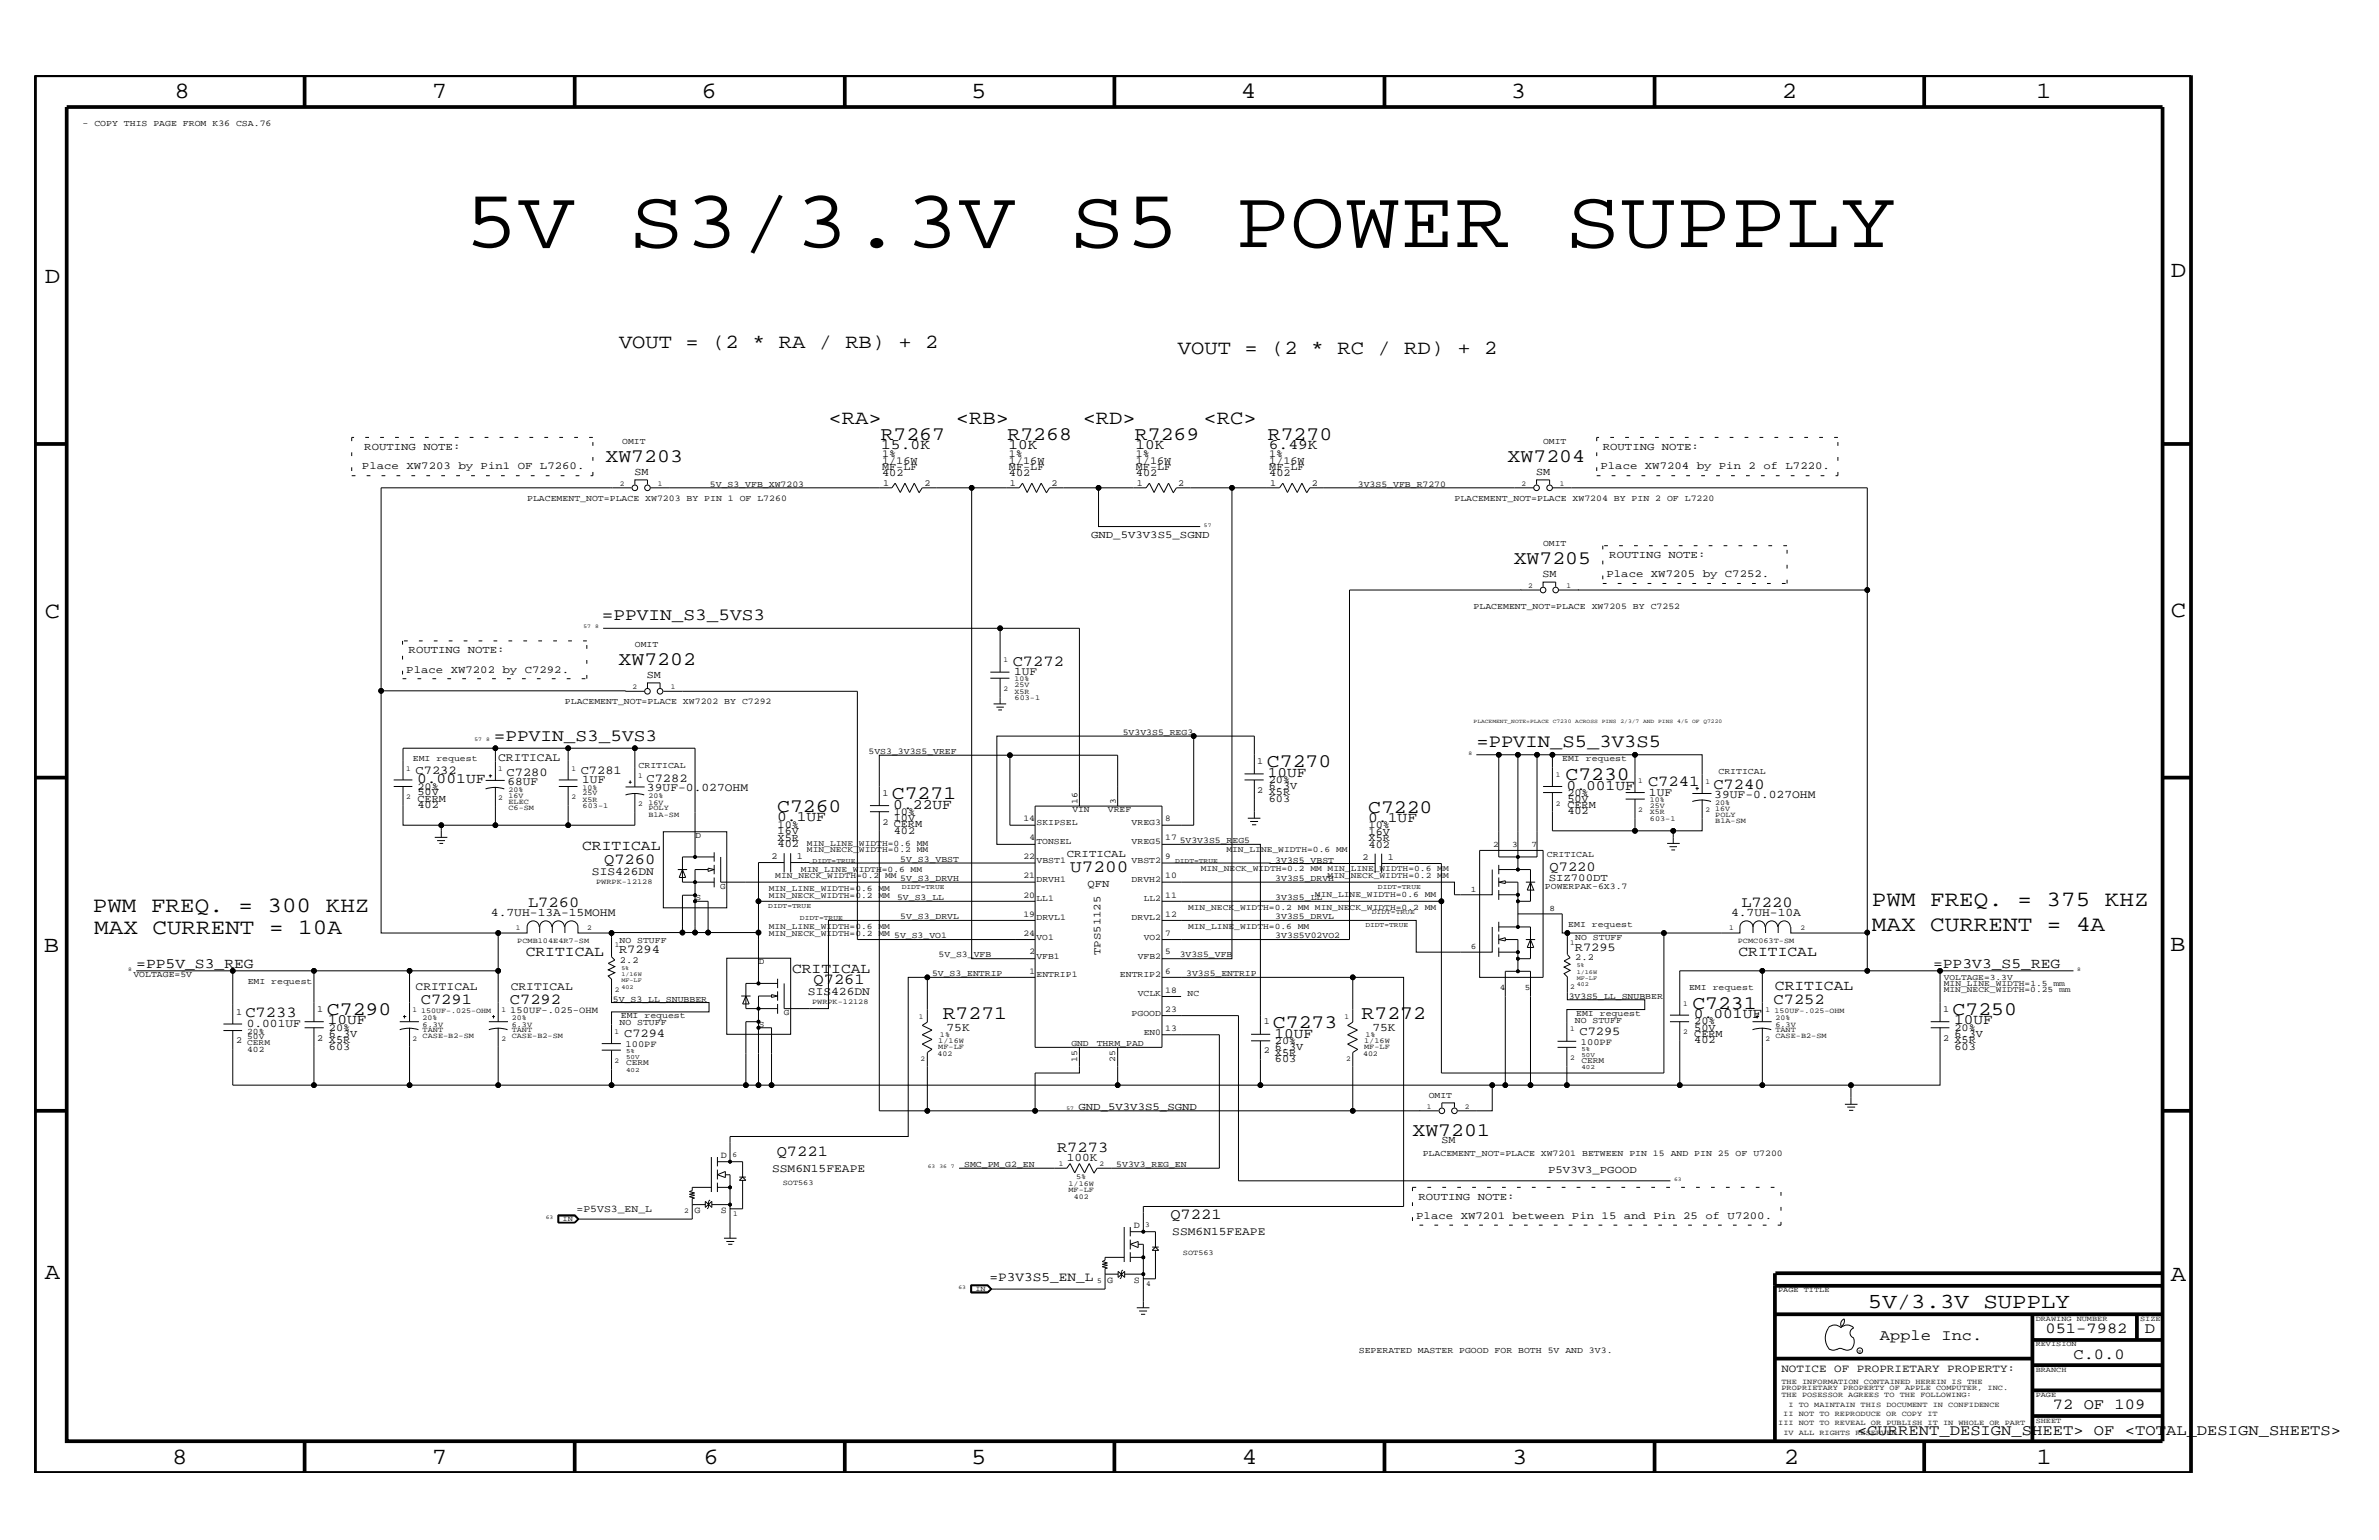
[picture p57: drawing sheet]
<svg xmlns="http://www.w3.org/2000/svg" width="432mm" height="279mm" viewBox="0 0 432 279" stroke-linecap="round" stroke-linejoin="round" font-family="sans-serif">
<defs><g id="words">
<text font-size="15.1" x="84.2" y="44.8">5V S3/3.3V S5 POWER SUPPLY</text>
<g font-size="4.2">
<text x="31.7" y="17.8">8</text>
<text x="78.4" y="17.8">7</text>
<text x="127.3" y="17.8">6</text>
<text x="176.3" y="17.8">5</text>
<text x="225.2" y="17.8">4</text>
<text x="274.2" y="17.8">3</text>
<text x="323.4" y="17.8">2</text>
<text x="369.6" y="17.8">1</text>
<text x="8.1" y="51.3">D</text>
<text x="394" y="50.3">D</text>
<text x="8.1" y="112.1">C</text>
<text x="394" y="111.9">C</text>
<text x="8" y="172.7">B</text>
<text x="393.9" y="172.5">B</text>
<text x="8.1" y="232">A</text>
<text x="394" y="232.4">A</text>
<text x="31.2" y="265.6">8</text>
<text x="78.4" y="265.6">7</text>
<text x="127.7" y="265.6">6</text>
<text x="176.3" y="265.6">5</text>
<text x="225.4" y="265.6">4</text>
<text x="274.5" y="265.6">3</text>
<text x="323.8" y="265.6">2</text>
<text x="369.7" y="265.6">1</text>
</g>
<g font-size="4">
<text x="16.8" y="165.4">PWM FREQ. = 300 KHZ</text>
<text x="339.8" y="164.4">PWM FREQ. = 375 KHZ</text>
<text x="17.1" y="169.4">MAX CURRENT = 10A</text>
<text x="339.8" y="168.9">MAX CURRENT = 4A</text>
</g>
<text font-size="3.9" x="339" y="237.3">5V/3.3V SUPPLY</text>
<g font-size="3.6">
<text x="112.4" y="63.1">VOUT = (2 * RA / RB) + 2</text>
<text x="213.8" y="64.3">VOUT = (2 * RC / RD) + 2</text>
<text x="150.4" y="77">&lt;RA&gt;</text>
<text x="173.5" y="77">&lt;RB&gt;</text>
<text x="196.5" y="77">&lt;RD&gt;</text>
<text x="218.4" y="77">&lt;RC&gt;</text>
</g>
<g font-size="3.5">
<text x="109.9" y="83.8">XW7203</text>
<text x="159.9" y="79.9">R7267</text>
<text x="182.9" y="79.9">R7268</text>
<text x="206" y="79.9">R7269</text>
<text x="230.1" y="79.9">R7270</text>
<text x="273.6" y="83.8">XW7204</text>
<text x="274.7" y="102.3">XW7205</text>
<text x="112.3" y="120.7">XW7202</text>
<text x="230" y="139.2">C7270</text>
<text x="284.1" y="141.5">C7230</text>
<text x="141.1" y="147.3">C7260</text>
<text x="161.9" y="145">C7271</text>
<text x="248.3" y="147.4">C7220</text>
<text x="59.4" y="184.2">C7290</text>
<text x="171.1" y="184.9">R7271</text>
<text x="247.1" y="184.9">R7272</text>
<text x="307.2" y="183">C7231</text>
<text x="354.4" y="184.2">C7250</text>
<text x="231.1" y="186.5">C7273</text>
<text x="256.4" y="206">XW7201</text>
</g>
<text font-size="3.4" x="268" y="135.5">=PPVIN_S5_3V3S5</text>
<g font-size="3.1">
<text x="109.2" y="112.6">=PPVIN_S3_5VS3</text>
<text x="89.7" y="134.5">=PPVIN_S3_5VS3</text>
<text x="194.3" y="158.2">U7200</text>
</g>
<g font-size="2.8">
<text x="183.8" y="120.8">C7272</text>
<text x="299.1" y="142.7">C7241</text>
<text x="311" y="143.1">C7240</text>
<text x="109.6" y="156.7">Q7260</text>
<text x="95.8" y="164.5">L7260</text>
<text x="316.1" y="164.5">L7220</text>
<text x="147.7" y="178.5">Q7261</text>
<text x="44.5" y="184.6">C7233</text>
<text x="76.4" y="182.2">C7291</text>
<text x="92.5" y="182.2">C7292</text>
<text x="321.9" y="182.2">C7252</text>
<text x="141" y="209.7">Q7221</text>
<text x="191.9" y="209.1">R7273</text>
<text x="212.4" y="221.2">Q7221</text>
<text x="341.2" y="243.1">Apple Inc.</text>
<text x="371.3" y="241.9">051-7982</text>
<text x="389.3" y="241.9">D</text>
<text x="376.3" y="246.5">C.0.0</text>
<text x="372.6" y="255.7">72 OF 109</text>
<text x="337.1" y="260.4">&lt;CURRENT_DESIGN_SHEET&gt; OF &lt;TOTAL_DESIGN_SHEETS&gt;</text>
</g>
<g font-size="2.6">
<text x="159.9" y="81.5">15.0K</text>
<text x="183" y="81.5">10K</text>
<text x="206.1" y="81.5">10K</text>
<text x="230.3" y="81.5">6.49K</text>
<text x="75.7" y="142.1">0.001UF</text>
<text x="230.1" y="140.9">10UF</text>
<text x="284.3" y="143.3">0.001UF</text>
<text x="141.1" y="149">0.1UF</text>
<text x="162.1" y="146.8">0.22UF</text>
<text x="248.3" y="149.1">0.1UF</text>
<text x="105.7" y="154.3">CRITICAL</text>
<text x="95.4" y="173.4">CRITICAL</text>
<text x="315.6" y="173.4">CRITICAL</text>
<text x="24.7" y="175.6">=PP5V_S3_REG</text>
<text x="143.8" y="176.6">CRITICAL</text>
<text x="322.2" y="179.6">CRITICAL</text>
<text x="350.9" y="175.5">=PP3V3_S5_REG</text>
<text x="59.5" y="185.9">10UF</text>
<text x="307.4" y="184.8">0.001UF</text>
<text x="354.7" y="185.9">10UF</text>
<text x="231.3" y="188.2">10UF</text>
</g>
<text font-size="2.5" x="281.3" y="158">Q7220</text>
<text font-size="2.4" x="179.6" y="232.4">=P3V3S5_EN_L</text>
<g font-size="2.2">
<text x="75.4" y="140.4">C7232</text>
<text x="91.9" y="140.8">C7280</text>
<text x="105.4" y="140.4">C7281</text>
<text x="117.3" y="141.9">C7282</text>
<text x="112.4" y="172.9">R7294</text>
<text x="285.8" y="172.5">R7295</text>
<text x="113.3" y="188.2">C7294</text>
<text x="286.7" y="187.7">C7295</text>
</g>
<g font-size="2.1">
<text x="184.1" y="122.5">1UF</text>
<text x="90.4" y="138">CRITICAL</text>
<text x="92.1" y="142.4">68UF</text>
<text x="105.7" y="142.1">1UF</text>
<text x="117.4" y="143.5">39UF-0.027OHM</text>
<text x="299.3" y="144.4">1UF</text>
<text x="311.1" y="144.7">39UF-0.027OHM</text>
<text x="107.4" y="158.8">SIS426DN</text>
<text x="89.1" y="166.1">4.7UH-13A-15MOHM</text>
<text x="314.2" y="166.1">4.7UH-10A</text>
<text x="75.4" y="179.6">CRITICAL</text>
<text x="92.7" y="179.6">CRITICAL</text>
<text x="146.6" y="180.5">SIS426DN</text>
<text x="44.8" y="186.4">0.001UF</text>
<text x="171.8" y="187.1">75K</text>
<text x="249.1" y="187.1">75K</text>
<text x="140.1" y="212.6">SSM6N15FEAPE</text>
<text x="193.6" y="210.7">100K</text>
<text x="212.8" y="224.1">SSM6N15FEAPE</text>
</g>
<text font-size="2" x="323.3" y="248.9">NOTICE OF PROPRIETARY PROPERTY:</text>
<g font-size="1.9">
<text x="66.1" y="81.6">ROUTING NOTE:</text>
<text x="160.1" y="83">1%</text>
<text x="183.1" y="83">1%</text>
<text x="206.2" y="83">1%</text>
<text x="230.4" y="83">1%</text>
<text x="290.9" y="81.6">ROUTING NOTE:</text>
<text x="65.7" y="85.1">Place XW7203 by Pin1 OF L7260.</text>
<text x="115.1" y="86.2">SM</text>
<text x="160.1" y="85.3">MF-LF</text>
<text x="160.1" y="86.4">402</text>
<text x="160.1" y="84.1">1/16W</text>
<text x="183.1" y="84.1">1/16W</text>
<text x="183.1" y="86.4">402</text>
<text x="183.1" y="85.3">MF-LF</text>
<text x="206.2" y="86.4">402</text>
<text x="206.2" y="85.3">MF-LF</text>
<text x="206.2" y="84.1">1/16W</text>
<text x="230.4" y="86.4">402</text>
<text x="230.4" y="85.3">MF-LF</text>
<text x="230.4" y="84.1">1/16W</text>
<text x="278.8" y="86.2">SM</text>
<text x="290.5" y="85.1">Place XW7204 by Pin 2 of L7220.</text>
<text x="198" y="97.6">GND_5V3V3S5_SGND</text>
<text x="292.1" y="101.3">ROUTING NOTE:</text>
<text x="280" y="104.8">SM</text>
<text x="291.6" y="104.8">Place XW7205 by C7252.</text>
<text x="74.2" y="118.6">ROUTING NOTE:</text>
<text x="73.7" y="122">Place XW7202 by C7292.</text>
<text x="117.4" y="123">SM</text>
<text x="75.8" y="143.3">20%</text>
<text x="230.3" y="143.1">6.3V</text>
<text x="230.3" y="142.1">20%</text>
<text x="75.8" y="146.6">402</text>
<text x="75.8" y="144.3">50V</text>
<text x="75.8" y="145.5">CERM</text>
<text x="162.2" y="147.9">10%</text>
<text x="162.2" y="148.9">10V</text>
<text x="230.3" y="145.5">603</text>
<text x="230.3" y="144.3">X5R</text>
<text x="284.5" y="147.8">402</text>
<text x="284.5" y="145.5">50V</text>
<text x="284.5" y="146.6">CERM</text>
<text x="284.5" y="144.4">20%</text>
<text x="141.1" y="150.1">10%</text>
<text x="141.1" y="153.6">402</text>
<text x="141.1" y="151.3">16V</text>
<text x="141.1" y="152.5">X5R</text>
<text x="162.2" y="151.2">402</text>
<text x="162.2" y="150.1">CERM</text>
<text x="193.6" y="155.5">CRITICAL</text>
<text x="248.4" y="150.3">10%</text>
<text x="248.4" y="152.6">X5R</text>
<text x="248.4" y="153.8">402</text>
<text x="248.4" y="151.5">16V</text>
<text x="197.4" y="161">QFN</text>
<text x="281.1" y="159.8">SIZ700DT</text>
<text x="199.7" y="173.3" transform="rotate(-90 199.7 173.3)">TPS51125</text>
<text x="307.5" y="185.9">20%</text>
<text x="59.7" y="188.1">6.3V</text>
<text x="59.7" y="187.1">20%</text>
<text x="59.7" y="190.4">603</text>
<text x="59.7" y="189.3">X5R</text>
<text x="231.4" y="191.5">X5R</text>
<text x="231.4" y="189.3">20%</text>
<text x="231.4" y="190.4">6.3V</text>
<text x="307.5" y="187">50V</text>
<text x="307.5" y="189.3">402</text>
<text x="307.5" y="188.1">CERM</text>
<text x="354.8" y="188.1">6.3V</text>
<text x="354.8" y="187.1">20%</text>
<text x="354.8" y="190.4">603</text>
<text x="354.8" y="189.3">X5R</text>
<text x="231.4" y="192.7">603</text>
<text x="195.7" y="201.4">GND_5V3V3S5_SGND</text>
<text x="261.6" y="207.3">SM</text>
<text x="281" y="212.9">P5V3V3_PGOOD</text>
<text x="104.6" y="219.8">=P5VS3_EN_L</text>
<text x="257" y="221.2">Place XW7201 between Pin 15 and Pin 25 of U7200.</text>
<text x="257.5" y="217.7">ROUTING NOTE:</text>
</g>
<g font-size="1.7">
<text x="160.3" y="88.2">1</text>
<text x="167.8" y="88.2">2</text>
<text x="183.3" y="88.2">1</text>
<text x="190.8" y="88.2">2</text>
<text x="206.3" y="88.2">1</text>
<text x="213.9" y="88.2">2</text>
<text x="230.5" y="88.2">1</text>
<text x="238.1" y="88.2">2</text>
<text x="228.2" y="138.6">1</text>
<text x="228.2" y="143.8">2</text>
<text x="160.2" y="144.4">1</text>
<text x="160.2" y="149.6">2</text>
<text x="140" y="155.9">2</text>
<text x="144.6" y="155.9">1</text>
<text x="247.3" y="156.1">2</text>
<text x="251.9" y="156.1">1</text>
<text x="112.5" y="174.7">2.2</text>
<text x="285.9" y="174.2">2.2</text>
<text x="42.8" y="184.1">1</text>
<text x="57.6" y="183.6">1</text>
<text x="92.6" y="183.8">150UF-.025-OHM</text>
<text x="229.4" y="185.9">1</text>
<text x="352.7" y="183.6">1</text>
<text x="42.8" y="189.3">2</text>
<text x="57.6" y="188.8">2</text>
<text x="113.5" y="189.9">100PF</text>
<text x="229.4" y="191.1">2</text>
<text x="286.9" y="189.5">100PF</text>
<text x="352.7" y="188.8">2</text>
<text x="130.9" y="210.1">D</text>
<text x="126" y="220.2">G</text>
<text x="130.9" y="220.2">S</text>
<text x="205.8" y="222.8">D</text>
<text x="201" y="232.8">G</text>
<text x="205.8" y="232.8">S</text>
</g>
<g font-size="1.6">
<text x="15" y="22.9">- COPY THIS PAGE FROM K36 CSA.76</text>
<text x="112.9" y="80.5">OMIT</text>
<text x="280.1" y="80.5">OMIT</text>
<text x="128.9" y="88.3">5V_S3_VFB_XW7203</text>
<text x="246.5" y="88.3">3V3S5_VFB_R7270</text>
<text x="95.7" y="90.9">PLACEMENT_NOT=PLACE XW7203 BY PIN 1 OF L7260</text>
<text x="264" y="90.9">PLACEMENT_NOT=PLACE XW7204 BY PIN 2 OF L7220</text>
<text x="280.1" y="99">OMIT</text>
<text x="267.5" y="110.5">PLACEMENT_NOT=PLACE XW7205 BY C7252</text>
<text x="115.2" y="117.4">OMIT</text>
<text x="102.5" y="127.8">PLACEMENT_NOT=PLACE XW7202 BY C7292</text>
<text x="157.6" y="136.8">5VS3_3V3S5_VREF</text>
<text x="203.8" y="133.3">5V3V3S5_REG3</text>
<text x="74.9" y="138.1">EMI request</text>
<text x="115.9" y="139.3">CRITICAL</text>
<text x="283.5" y="138.1">EMI request</text>
<text x="311.9" y="140.5">CRITICAL</text>
<text x="185.8" y="149">14</text>
<text x="188.1" y="149.7">SKIPSEL</text>
<text x="194.6" y="147.3">VIN</text>
<text x="195.6" y="145.9" transform="rotate(-90 195.6 145.9)">16</text>
<text x="201.1" y="147.3">VREF</text>
<text x="202.5" y="145.9" transform="rotate(-90 202.5 145.9)">3</text>
<text x="205.4" y="149.7">VREG3</text>
<text x="211.5" y="149">8</text>
<text x="126.2" y="152">D</text>
<text x="185.8" y="155.9">22</text>
<text x="186.9" y="152.4">4</text>
<text x="188.1" y="153.2">TONSEL</text>
<text x="205.4" y="153.2">VREG5</text>
<text x="211.5" y="155.9">9</text>
<text x="211.5" y="152.4">17</text>
<text x="214.1" y="152.9">5V3V3S5_REG5</text>
<text x="280.8" y="155.5">CRITICAL</text>
<text x="130.7" y="161.2">G</text>
<text x="163.4" y="156.4">5V_S3_VBST</text>
<text x="163.4" y="159.9">5V_S3_DRVH</text>
<text x="185.8" y="159.4">21</text>
<text x="188.1" y="160">DRVH1</text>
<text x="188.1" y="156.6">VBST1</text>
<text x="205.4" y="160">DRVH2</text>
<text x="205.4" y="156.6">VBST2</text>
<text x="211.5" y="159.4">10</text>
<text x="231.5" y="159.8">3V3S5_DRVH</text>
<text x="231.5" y="156.5">3V3S5_VBST</text>
<text x="280.4" y="161.3">POWERPAK-6X3.7</text>
<text x="126.2" y="163.4">S</text>
<text x="162.8" y="163.4">5V_S3_LL</text>
<text x="163.4" y="166.8">5V_S3_DRVL</text>
<text x="185.8" y="166.3">19</text>
<text x="185.8" y="162.8">20</text>
<text x="188.1" y="167">DRVL1</text>
<text x="188.1" y="163.5">LL1</text>
<text x="205.4" y="167">DRVL2</text>
<text x="207.6" y="163.5">LL2</text>
<text x="211.5" y="166.3">12</text>
<text x="211.5" y="162.8">11</text>
<text x="231.5" y="166.7">3V3S5_DRVL</text>
<text x="231.5" y="163.3">3V3S5_LL</text>
<text x="112.4" y="171.1">NO STUFF</text>
<text x="162.3" y="170.2">5V_S3_VO1</text>
<text x="170.3" y="173.7">5V_S3_VFB</text>
<text x="185.8" y="169.8">24</text>
<text x="186.9" y="173.2">2</text>
<text x="188.1" y="173.9">VFB1</text>
<text x="188.1" y="170.5">VO1</text>
<text x="206.5" y="173.9">VFB2</text>
<text x="207.6" y="170.5">VO2</text>
<text x="211.5" y="173.2">5</text>
<text x="211.5" y="169.8">7</text>
<text x="214.1" y="173.7">3V3S5_VFB</text>
<text x="231.5" y="170.2">3V3S5V02VO2</text>
<text x="284.6" y="168.2">EMI request</text>
<text x="285.9" y="170.6">NO STUFF</text>
<text x="24.2" y="177.3">VOLTAGE=5V</text>
<text x="45" y="178.5">EMI request</text>
<text x="137.8" y="174.9">D</text>
<text x="169.2" y="177.2">5V_S3_ENTRIP</text>
<text x="186.9" y="176.6">1</text>
<text x="188.1" y="177.3">ENTRIP1</text>
<text x="203.3" y="177.3">ENTRIP2</text>
<text x="211.5" y="176.6">6</text>
<text x="215.3" y="177.2">3V3S5_ENTRIP</text>
<text x="306.6" y="179.7">EMI request</text>
<text x="111.3" y="181.7">5V_S3_LL_SNUBBER</text>
<text x="112.7" y="184.8">EMI request</text>
<text x="142.2" y="184.2">G</text>
<text x="205.4" y="184.3">PGOOD</text>
<text x="206.5" y="180.8">VCLK</text>
<text x="211.5" y="180.1">18</text>
<text x="211.5" y="183.6">23</text>
<text x="215.6" y="180.8">NC</text>
<text x="284.7" y="181.2">3V3S5_LL_SNUBBER</text>
<text x="285.8" y="185.6">NO STUFF</text>
<text x="286.1" y="184.3">EMI request</text>
<text x="112.4" y="186">NO STUFF</text>
<text x="137.8" y="186.3">S</text>
<text x="194.5" y="189.8">GND</text>
<text x="199.1" y="189.8">THRM_PAD</text>
<text x="207.6" y="187.7">EN0</text>
<text x="211.5" y="187.1">13</text>
<text x="195.5" y="192.6" transform="rotate(-90 195.5 192.6)">15</text>
<text x="202.4" y="192.6" transform="rotate(-90 202.4 192.6)">25</text>
<text x="259.3" y="199.2">OMIT</text>
<text x="258.2" y="209.7">PLACEMENT_NOT=PLACE XW7201 BETWEEN PIN 15 AND PIN 25 OF U7200</text>
<text x="175" y="211.7">SMC_PM_G2_EN</text>
<text x="202.6" y="211.7">5V3V3_REG_EN</text>
<text x="246.6" y="245.4">SEPERATED MASTER PGOOD FOR BOTH 5V AND 3V3.</text>
</g>
<g font-size="1.5">
<text x="146.5" y="154.6">MIN_NECK_WIDTH=0.2 MM</text>
<text x="146.5" y="153.5">MIN_LINE_WIDTH=0.6 MM</text>
<text x="222.6" y="154.6">MIN_LINE_WIDTH=0.6 MM</text>
<text x="271" y="153.7">2</text>
<text x="274.5" y="153.7">3</text>
<text x="278" y="153.7">7</text>
<text x="139.5" y="161.7">MIN_LINE_WIDTH=0.6 MM</text>
<text x="140.7" y="159.3">MIN_NECK_WIDTH=0.2 MM</text>
<text x="145.4" y="158.2">MIN_LINE_WIDTH=0.6 MM</text>
<text x="217.9" y="158.1">MIN_NECK_WIDTH=0.2 MM MIN_LINE_WIDTH=0.6 MM</text>
<text x="241" y="159.3">MIN_NECK_WIDTH=0.2 MM</text>
<text x="267" y="161.8">1</text>
<text x="139.5" y="162.8">MIN_NECK_WIDTH=0.2 MM</text>
<text x="215.6" y="165">MIN_NECK_WIDTH=0.2 MM MIN_NECK_WIDTH=0.2 MM</text>
<text x="238.7" y="162.8">MIN_LINE_WIDTH=0.6 MM</text>
<text x="281.3" y="165.2">8</text>
<text x="139.5" y="168.6">MIN_LINE_WIDTH=0.6 MM</text>
<text x="139.5" y="169.8">MIN_NECK_WIDTH=0.2 MM</text>
<text x="215.6" y="168.5">MIN_LINE_WIDTH=0.6 MM</text>
<text x="267" y="172.2">6</text>
<text x="272.2" y="179.7">4</text>
<text x="276.8" y="179.7">5</text>
<text x="352.8" y="177.7">VOLTAGE=3.3V</text>
<text x="352.8" y="178.8">MIN_LINE_WIDTH=1.5 mm</text>
<text x="352.8" y="180">MIN_NECK_WIDTH=0.25 mm</text>
<text x="44.9" y="190.9">402</text>
<text x="44.9" y="188.6">50V</text>
<text x="44.9" y="189.7">CERM</text>
<text x="44.9" y="187.6">20%</text>
<text x="113.6" y="193.2">CERM</text>
<text x="287" y="192.8">CERM</text>
</g>
<g font-size="1.4">
<text x="112.5" y="88.2">2</text>
<text x="119.4" y="88.2">1</text>
<text x="276.2" y="88.2">2</text>
<text x="283.1" y="88.2">1</text>
<text x="277.4" y="106.7">2</text>
<text x="284.3" y="106.7">1</text>
<text x="114.8" y="125.1">2</text>
<text x="121.8" y="125.1">1</text>
<text x="182.1" y="120.2">1</text>
<text x="182.1" y="125.4">2</text>
<text x="184.1" y="123.6">10%</text>
<text x="184.1" y="125.8">X5R</text>
<text x="184.1" y="124.7">25V</text>
<text x="184.1" y="127">603-1</text>
<text x="73.7" y="139.8">1</text>
<text x="90.4" y="139.9">1</text>
<text x="92.3" y="143.7">20%</text>
<text x="103.7" y="139.8">1</text>
<text x="105.7" y="143.3">10%</text>
<text x="115.8" y="141.1">1</text>
<text x="282.4" y="140.9">1</text>
<text x="297.3" y="142.1">1</text>
<text x="309.5" y="142.2">1</text>
<text x="73.7" y="145">2</text>
<text x="90.4" y="145.1">2</text>
<text x="92.3" y="145.9">ELEC</text>
<text x="92.3" y="147">C6-SM</text>
<text x="92.3" y="144.8">16V</text>
<text x="103.7" y="145">2</text>
<text x="105.7" y="145.5">X5R</text>
<text x="105.7" y="144.3">25V</text>
<text x="105.7" y="146.6">603-1</text>
<text x="115.8" y="146.2">2</text>
<text x="117.7" y="147">POLY</text>
<text x="117.7" y="144.8">20%</text>
<text x="117.7" y="146">16V</text>
<text x="117.7" y="148.2">B1A-SM</text>
<text x="282.4" y="146.2">2</text>
<text x="297.3" y="147.3">2</text>
<text x="299.5" y="147.8">X5R</text>
<text x="299.5" y="145.6">10%</text>
<text x="299.5" y="146.6">25V</text>
<text x="299.5" y="148.9">603-1</text>
<text x="309.5" y="147.3">2</text>
<text x="311.3" y="148.2">POLY</text>
<text x="311.3" y="147.2">16V</text>
<text x="311.3" y="146">20%</text>
<text x="311.3" y="149.4">B1A-SM</text>
<text x="108.2" y="160.5">PWRPK-12128</text>
<text x="93.6" y="168.7">1</text>
<text x="93.9" y="171.1">PCMB104E4R7-SM</text>
<text x="106.6" y="168.7">2</text>
<text x="111.6" y="171.9">1</text>
<text x="285" y="171.5">1</text>
<text x="313.9" y="168.7">1</text>
<text x="315.4" y="171.1">PCMC063T-SM</text>
<text x="326.8" y="168.7">2</text>
<text x="111.6" y="179.9">2</text>
<text x="285" y="179.5">2</text>
<text x="74.8" y="183.6">1</text>
<text x="76.5" y="183.8">150UF-.025-OHM</text>
<text x="76.7" y="185.1">20%</text>
<text x="91" y="183.6">1</text>
<text x="92.9" y="185.1">20%</text>
<text x="147.4" y="182.2">PWRPK-12128</text>
<text x="166.8" y="184.9">1</text>
<text x="244" y="184.9">1</text>
<text x="305.5" y="182.5">1</text>
<text x="320.5" y="183.6">1</text>
<text x="322.1" y="183.8">150UF-.025-OHM</text>
<text x="322.2" y="185.1">20%</text>
<text x="74.8" y="188.8">2</text>
<text x="76.7" y="188.4">CASE-B2-SM</text>
<text x="76.7" y="187.3">TANT</text>
<text x="76.7" y="186.3">6.3V</text>
<text x="91" y="188.8">2</text>
<text x="92.9" y="188.4">CASE-B2-SM</text>
<text x="92.9" y="187.3">TANT</text>
<text x="92.9" y="186.3">6.3V</text>
<text x="111.5" y="187.6">1</text>
<text x="170.2" y="191.5">402</text>
<text x="170.3" y="190.4">MF-LF</text>
<text x="170.3" y="189.3">1/16W</text>
<text x="170.6" y="188.1">1%</text>
<text x="247.4" y="191.5">402</text>
<text x="247.6" y="190.4">MF-LF</text>
<text x="247.6" y="189.3">1/16W</text>
<text x="247.8" y="188.1">1%</text>
<text x="285" y="187.1">1</text>
<text x="305.5" y="187.6">2</text>
<text x="320.5" y="188.8">2</text>
<text x="322.2" y="188.4">CASE-B2-SM</text>
<text x="322.2" y="187.3">TANT</text>
<text x="322.2" y="186.3">6.3V</text>
<text x="111.5" y="192.8">2</text>
<text x="167" y="192.5">2</text>
<text x="244.3" y="192.5">2</text>
<text x="285" y="192.4">2</text>
<text x="259" y="201.2">1</text>
<text x="265.9" y="201.2">2</text>
<text x="132.9" y="210">6</text>
<text x="142.1" y="215.1">SOT563</text>
<text x="192.2" y="211.6">1</text>
<text x="193.9" y="215.2">1/16W</text>
<text x="195.3" y="214">5%</text>
<text x="199.6" y="211.6">2</text>
<text x="102.1" y="221.5">IN</text>
<text x="124.2" y="220">2</text>
<text x="133.1" y="220.7">1</text>
<text x="193.9" y="216.4">MF-LF</text>
<text x="194.9" y="217.5">402</text>
<text x="207.9" y="222.7">3</text>
<text x="214.7" y="227.7">SOT563</text>
<text x="199.1" y="232.7">5</text>
<text x="208" y="233.4">4</text>
<text x="177" y="234.2">IN</text>
<text x="322.7" y="234.4">PAGE TITLE</text>
<text x="369.5" y="239.6">DRAWING NUMBER</text>
<text x="388.5" y="239.6">SIZE</text>
<text x="369.5" y="244.2">REVISION</text>
<text x="323.3" y="251.1">THE INFORMATION CONTAINED HEREIN IS THE</text>
<text x="369.5" y="248.9">BRANCH</text>
<text x="323.3" y="253.4">THE POSESSOR AGREES TO THE FOLLOWING:</text>
<text x="323.3" y="252.3">PROPRIETARY PROPERTY OF APPLE COMPUTER, INC.</text>
<text x="323.7" y="256.9">II NOT TO REPRODUCE OR COPY IT</text>
<text x="324.6" y="255.2">I TO MAINTAIN THIS DOCUMENT IN CONFIDENCE</text>
<text x="369.5" y="253.4">PAGE</text>
<text x="322.7" y="258.6">III NOT TO REVEAL OR PUBLISH IT IN WHOLE OR PART</text>
<text x="323.7" y="260.4">IV ALL RIGHTS RESERVED</text>
<text x="369.5" y="258.1">SHEET</text>
</g>
<g font-size="1.3">
<text x="147.5" y="156.6">DIDT=TRUE</text>
<text x="163.7" y="161.2">DIDT=TRUE</text>
<text x="213.3" y="156.6">DIDT=TRUE</text>
<text x="250.1" y="161.2">DIDT=TRUE</text>
<text x="139.4" y="164.7">DIDT=TRUE</text>
<text x="145.2" y="167">DIDT=TRUE</text>
<text x="249" y="165.8">DIDT=TRUE</text>
<text x="247.8" y="168.2">DIDT=TRUE</text>
</g>
<g font-size="1.2">
<text x="113.6" y="191">5%</text>
<text x="287" y="190.6">5%</text>
<text x="287" y="191.7">50V</text>
<text x="113.6" y="194.4">402</text>
<text x="113.6" y="192.1">50V</text>
<text x="287" y="194">402</text>
</g>
<g font-size="1.1">
<text x="112.8" y="179.4">402</text>
<text x="112.8" y="177.1">1/16W</text>
<text x="112.8" y="176">5%</text>
<text x="112.8" y="178.3">MF-LF</text>
<text x="286.2" y="177.8">MF-LF</text>
<text x="286.2" y="178.9">402</text>
<text x="286.2" y="176.6">1/16W</text>
<text x="286.2" y="175.5">5%</text>
</g>
<g font-size="1">
<text x="218.5" y="95.5">57</text>
<text x="105.9" y="114">57</text>
<text x="108" y="114">8</text>
<text x="267.5" y="131.3">PLACEMENT_NOTE=PLACE C7230 ACROSS PINS 2/3/7 AND PINS 4/5 OF Q7220</text>
<text x="86.1" y="134.5">57</text>
<text x="88.2" y="134.5">8</text>
<text x="266.5" y="136.9">8</text>
<text x="23.3" y="176.1">8</text>
<text x="377" y="176.1">8</text>
<text x="193.5" y="201.4">57</text>
<text x="168.4" y="211.9">63</text>
<text x="170.5" y="211.9">36 7</text>
<text x="303.9" y="214.2">63</text>
<text x="99.1" y="221.2">63</text>
<text x="174" y="233.9">63</text>
</g>
<text font-size=".9" x="337.3" y="245.4">R</text>
</g></defs>
<g fill="none" stroke="#000" stroke-width=".18">
<path d="M114.6 88.5h-45.4v36.8M115.2 87.9v-.8h2.3v.8M118.1 88.5h43.8l.6-.8 .9 1.7 .9-1.7 .8 1.7 .8-1.7 .9 1.7M176.4 88.5h-9l-.6 .9M189.9 89.4l-.9-1.7-.9 1.7-.8-1.7-.9 1.7-.8-1.7-.6 .8h-8.6v85.4h11.5M199.4 88.5v7h18.4M212.9 89.4l-.8-1.7-.9 1.7-.9-1.7-.8 1.7-.9-1.7-.6 .8h-17.5l-.6 .9M223.6 88.5h-10.1l-.6 .9M237.2 89.4l-.9-1.7-.8 1.7-1-1.7-.8 1.7-.9-1.7-.6 .8h-8.6v85.4h-12.7M278.4 88.5h-40.7l-.5 .9M278.9 87.9v-.8h2.4v.8M281.8 88.5h57.1v87.6"/>
<path d="M109.5 114h72v7.9M181.5 114h14.4v32.2M276.1 107h-.1M279.5 107h-34.6v63.5h-34M280.1 106.5v-.9h2.3v.9M283 107h55.9M286.5 107h-.1M89.9 135.7h-16.7v5.8M103.1 135.7h-13.2v5.9M115.2 135.7h-12.1v5.8M116.9 125.4l-47.7-.1v44h26.5v-1.1a1.1 1.1 0 0 1 1.1-1.1 1.1 1.1 0 0 1 1.1 1.1M117.5 124.8v-.9h2.3v.9"/>
<path d="M120.4 125.4h35.2v45.1h32.3M179.7 123h3.5M179.7 121.9h3.5M180.3 127.7h2.3M180.8 128.3h1.4M181.2 128.8h.7M181.5 123v4.7M183.3 137v12.7h4.6M216.7 133.5v16.2h-5.8M268 136.9h4v18.6h7v-18.6h2.8v5.8M272 136.9h3.5v20.9M275.5 136.9h3.5"/>
<path d="M281.8 136.9h15v6.9M296.8 136.9h12.1v7.1M71.5 142.7h3.3M71.5 141.5h3.3M73.2 142.7v7h6.9v2.2M78.9 151.9h2.3M79.3 152.5h1.5M79.8 153h.6M88.1 143.1a5.5 5.5 0 0 1 3.4 0M88.1 141.6h3.5M88.7 140.7h.6M89 140.5v.6"/>
<path d="M89.9 142.8v6.9h-9.8M101.4 142.7h3.4M101.4 141.5h3.4M103.1 142.7v7M113.5 144.2a5.5 5.5 0 0 1 3.4 0M113.5 142.8h3.5M114.1 141.9h.5M114.4 141.6v.6M115.2 142.8v-7.1h11v19.8M115.2 144v5.7h-25.3M120.4 150.9h11.5v13.8h-11.5zM123 157.8h1.7"/>
<path d="M123.9 157.8l.6 1.4h-1.2zM128.5 157.8h-2.3v11.4h2.3M128.5 157.5l1.1 .3-1.1 .3zM129.6 155.5h-5.7v4.5h5.7M129.6 154.6v1.7M129.6 156.9v1.7M129.6 159.2v1.8M130.8 155.5v4.5h57.1M142.3 156.5h-4.6v7h50.2M142.3 154.8v3.5M143.5 154.8v3.5M143.5 156.5l44.4 .1"/>
<path d="M157.9 147.3h3.5M157.9 146.2h3.5M159.6 146.2v-9.2h43.3v9.2M159.6 147.3v54.2h8.7v-10.5l.9-.6-1.8-1 1.8-.8-1.8-.9 1.8-.8-1.8-.9 .9-.6v-8.1M187.9 146.2h23v43.8h-23zM210.9 153.2h17.9v34.4M210.9 156.6l38.7 .1M225.9 141.5h3.5M225.9 140.4h3.5M226.5 148.4h2.3M226.9 149h1.4M227.2 149.6h.8"/>
<path d="M227.7 140.4v-6.9h-46.8v19.7h7M227.7 141.5v6.9M249.6 154.9v3.5M250.8 154.9v3.5M250.8 156.7h10.8v38h40.4v-25.4M268.6 154.3h11.5v23h-11.5zM270.8 157.8v4.5h-6.8v-2.3h-53.1M272 157.8h5.8v5.7h-2.3M272 156.9v1.7M272 159.2v1.7M280.1 143.8h3.4M280.1 142.7h3.4"/>
<path d="M281.8 143.8v6.9h15M295.1 143.8h3.4M295.1 145h3.4M296.8 145v5.7M302.6 153h2.3M303 153.6h1.4M303.4 154.2h.6M303.7 150.7v2.3M307.2 145.4a5.5 5.5 0 0 1 3.4 0M307.2 144h3.4M307.8 143h.6M308 142.8v.6"/>
<path d="M308.9 145.1v5.6h-12.1M24.7 176.1h32.3M42.2 176.1v9.7M74.3 176.1h-17.3v9.3M90.4 176.1h-16.1v9.3M90.4 169.2v16.2M100.2 168.2a1.1 1.1 0 0 0-1.1-1.1 1.1 1.1 0 0 0-1.1 1.1v1.1M102.4 168.2a1.1 1.1 0 0 0-1.1-1.1 1.1 1.1 0 0 0-1.1 1.1v1.1M111 169.3v4.3l.6 .6-1.2 .6 1.2 .6-1.2 .6 1.2 .5-1.2 .6 .6 .6v4.2h17.7v1.7h-17.7v5.7M123.9 169.2l-19 .1v-1.1a1.19 1.19 0 0 0-1.2-1.1 1.19 1.19 0 0 0-1.2 1.1v1.1M126.2 162.4h-2.3v6.8h2.3M126.2 163.5h2.3v5.7"/>
<path d="M128.5 169.2h9.2M131.9 173.8h11.6v13.8h-11.6zM137.7 163.5v14.9M141.1 178.4h-5.7v4.6h5.7M141.1 177.6v1.7M141.1 179.9v1.7M187.9 167h-37.5v16h-8.1v-4.6M187.9 177.3h-23.1v28.9h-32.3v4.6M210.9 167h46.1v5.7h13.8v-4.5M210.9 163.5h50.7M210.9 177.3h34.6M245.5 177.3h9.3v41.6h-47.3v4.6"/>
<path d="M245.5 177.3v8.1l-.9 .6 1.8 .9-1.8 .8 1.8 .9-1.8 .8 1.8 1M272 168.2h5.8v5.7h-2.3M272 161.5v1.8M272 167.2v1.8M272 169.5v1.8M272 171.9v1.7M272 160l1.2-.2v.5zM272 170.5l1.2-.4v.6zM272 172.7h3.5M272 162.3h3.5M273.2 176.2h4.6v20.7h-4.6zM273.2 160h2.3v8.2"/>
<path d="M273.2 170.5h2.3v5.7M275.5 165.8h8v3.5h1v3.9l.5 .6-1.1 .6 1.1 .5-1.1 .6 1.1 .6-1.1 .5 .6 .6v4.2h14v1.8h-14.1v5.7M276.9 160h1.7M276.9 170.5h1.7M277.8 160l.6 1.5h-1.2zM277.8 170.5l.6 1.4h-1.2zM318.2 168.2a1.19 1.19 0 0 0-1.2-1.1 1.19 1.19 0 0 0-1.2 1.1v1.1h-31.3M318.2 168.2a1.1 1.1 0 0 1 1.1-1.1 1.1 1.1 0 0 1 1.1 1.1M318.2 168.2v1.1M319.9 176.1h32.2M322.7 168.2a1.1 1.1 0 0 0-1.1-1.1 1.1 1.1 0 0 0-1.1 1.1v1.1M325 168.2a1.1 1.1 0 0 0-1.1-1.1 1.1 1.1 0 0 0-1.2 1.1v1.1"/>
<path d="M325 168.2v1.1h13.9M339 169.1l-.1 .1M376.3 176.1h-24.2v9.3M40.6 187h3.3M40.6 185.8h3.3M42.2 187v9.9h14.8M55.3 185.4h3.5M55.3 186.5h3.5M57 186.5v10.4h17.3M72.6 186.8a5.5 5.5 0 0 1 3.4 0M72.6 185.4h3.4M73.2 184.4h.5"/>
<path d="M73.4 184.2v.6M74.3 186.5v10.4h16.1M88.7 186.8a5.5 5.5 0 0 1 3.4 0M88.7 185.4h3.5M89.3 184.4h.5M89.6 184.2v.6M90.4 186.5v10.4h20.6M109.2 190.5h3.5M109.2 189.3h3.5M111 190.5v6.4h24.4M134.5 180.7h1.7M135.4 180.7l.6 1.4h-1.2z"/>
<path d="M137.7 185.4h-2.3v11.5h2.3M137.7 186.5h2.3v10.4M140 180.7h-2.3v16.2h65.2M140 180.5l1.1 .2-1.1 .3zM141.1 182.1v1.8M195.9 190v4.7h-8v6.8h57.6v-10.5l1-.6M202.9 190v6.9h25.9M210.9 187.7h10.4v24.2h-22.2l-.6 1M210.9 180.8h3.5M210.9 184.3h13.9v29.9h78.4M227.1 188.8h3.4M227.1 187.6h3.4"/>
<path d="M228.8 188.8v8.1h42v4.6h-6.2M270.8 196.9h2.4M277.8 196.9h6.6M282.7 190h3.4M282.7 188.9h3.4M284.4 190v6.9h20.5M303.1 185.4h3.5M303.1 184.2h3.5M304.9 185.4v11.5h15M304.9 184.2v-8.1h15v9.3M318.1 186.8a5.5 5.5 0 0 1 3.4 0M318.1 185.4h3.5"/>
<path d="M318.7 184.4h.6M318.9 184.2v.6M319.9 186.5v10.4h32.2v-10.4M336 196.9v3.4M350.4 185.4h3.4M350.4 186.5h3.4M125.6 218.6h2.4M128 218v1.1l1.2-1.1v1.1zM128.9 217.7l-.3 .3v1.1l-.2 .2M129.1 215.4h-3.5v.6l-.5 .2 1 .2-1 .3 1 .2-1 .2 1 .3-.5 .1v3.7h-20.7M129.1 209.9v6.4M129.2 218.6h3.3"/>
<path d="M130.2 210.8h4.6v2.8M130.2 209.9v1.7M130.2 212.2v1.8M130.2 214.6v1.7M130.2 215.4h2.3M130.2 213.1l1.5-.6v1.1zM131.7 213.1h.8v11.5M134.2 214.2l.6-.6 .6 .6zM134.2 213.6h1.2M134.8 214.2v5.1h-2.3l.1-.1M168.3 201.5h19.6M174.1 211.9h19.5l.6-.8 .9 1.7 .8-1.7 1 1.7 .8-1.7 .8 1.7"/>
<path d="M245.5 201.5h15.6M257.7 201.5h-.1M261.7 200.9v-.8h2.3v.8M334.9 200.3h2.2M335.3 200.9h1.4M335.6 201.5h.8M101.3 220.4h3.1l.7 .8-.7 .7h-3.1zM101.3 221.9v-1.4h3l.7 .7-.7 .7M101.3 220.6h3l.6 .6M101.4 220.6v1.2M104.9 221.2l-.6 .6h-3M131.4 224.6h2.3"/>
<path d="M131.8 225.2h1.5M132.2 225.7h.7M176.2 233.1h3.1l.7 .8-.7 .7h-3.1zM176.4 233.3h2.8l.6 .6-.6 .5h-2.8zM179.9 233.9l-.7 .6h-2.9M179.9 233.9l-.7 .7M179.9 233.9l-.7-.7h-2.9v1.4M200.6 231.2h2.3M202.9 230.7v1.1l1.2-1.1v1.1zM203.8 230.4l-.3 .3v1.1l-.2 .2M204 228.1h-3.4v.5l-.5 .3 .9 .2-.9 .3 .9 .2-.9 .2 .9 .3-.4 .1v3.7h-20.8M204 222.6v6.4"/>
<path d="M204.1 231.2h3.4M205.1 223.5h4.6v2.8M205.1 222.6v1.7M205.1 224.9v1.8M205.1 227.2v1.8M205.1 228.1h2.4M205.1 225.7l1.5-.5v1.1zM206.3 237.3h2.3M206.6 225.7h.9v11.6M206.8 237.9h1.4M207.1 238.4h.8M209.1 226.3h1.2"/>
<path d="M209.7 226.3l.6 .6h-1.2zM209.7 226.9v5.1h-2.2l.1-.1M334.7 239.3l.1 .3a1.19 1.19 0 0 1-.6 1.1M334.8 239.3a1.02 1.02 0 0 0-.6 1.3M331.8 240.9a1.61 1.61 0 0 1 2.4 0M331.9 241a3.1 3.1 0 0 0 .2 3.9M332.1 244.8l.6 .2 .7-.2M333.4 244.9l.6-.3 .7 .3M334.1 240.9a1.61 1.61 0 0 1 2.3 0M334.6 244.8l.7 .2 .6-.2M336.4 242.8l.2 .6a1.95 1.95 0 0 1-.6 1.4M336.5 240.9a.93 .93 0 0 0-.7 .9 .93 .93 0 0 0 .7 .9"/>
<circle cx="115.2" cy="88.5" r=".51"/>
<circle cx="117.5" cy="88.5" r=".51"/>
<circle cx="176.4" cy="88.5" r=".42"/>
<circle cx="199.4" cy="88.5" r=".42"/>
<circle cx="223.6" cy="88.5" r=".42"/>
<circle cx="278.9" cy="88.5" r=".51"/>
<circle cx="281.3" cy="88.5" r=".51"/>
<circle cx="181.5" cy="114" r=".42"/>
<circle cx="280.1" cy="107" r=".51"/>
<circle cx="282.4" cy="107" r=".51"/>
<circle cx="338.9" cy="107" r=".42"/>
<circle cx="69.2" cy="125.3" r=".42"/>
<circle cx="89.9" cy="135.7" r=".42"/>
<circle cx="103.1" cy="135.7" r=".42"/>
<circle cx="115.2" cy="135.7" r=".42"/>
<circle cx="117.5" cy="125.4" r=".51"/>
<circle cx="119.8" cy="125.4" r=".51"/>
<circle cx="183.3" cy="137" r=".42"/>
<circle cx="216.7" cy="133.5" r=".42"/>
<circle cx="272" cy="136.9" r=".42"/>
<circle cx="275.5" cy="136.9" r=".42"/>
<circle cx="279" cy="136.9" r=".42"/>
<circle cx="281.8" cy="136.9" r=".42"/>
<circle cx="296.8" cy="136.9" r=".42"/>
<circle cx="80.1" cy="149.7" r=".42"/>
<circle cx="89.9" cy="149.7" r=".42"/>
<circle cx="103.1" cy="149.7" r=".42"/>
<circle cx="126.2" cy="155.5" r=".25"/>
<circle cx="275.5" cy="155.5" r=".25"/>
<circle cx="275.5" cy="157.8" r=".25"/>
<circle cx="296.8" cy="150.7" r=".42"/>
<circle cx="303.7" cy="150.7" r=".42"/>
<circle cx="42.2" cy="176.1" r=".42"/>
<circle cx="57" cy="176.1" r=".42"/>
<circle cx="74.3" cy="176.1" r=".42"/>
<circle cx="90.4" cy="169.3" r=".42"/>
<circle cx="90.4" cy="176.1" r=".42"/>
<circle cx="111" cy="169.3" r=".42"/>
<circle cx="123.9" cy="169.2" r=".42"/>
<circle cx="126.2" cy="169.2" r=".42"/>
<circle cx="126.2" cy="163.5" r=".25"/>
<circle cx="126.2" cy="160" r=".25"/>
<circle cx="126.2" cy="162.4" r=".25"/>
<circle cx="128.5" cy="169.2" r=".42"/>
<circle cx="137.7" cy="163.5" r=".42"/>
<circle cx="137.7" cy="169.2" r=".42"/>
<circle cx="137.7" cy="178.4" r=".25"/>
<circle cx="168.3" cy="177.3" r=".42"/>
<circle cx="245.5" cy="177.3" r=".42"/>
<circle cx="261.6" cy="163.5" r=".42"/>
<circle cx="275.5" cy="162.3" r=".25"/>
<circle cx="275.5" cy="173.9" r=".25"/>
<circle cx="275.5" cy="168.2" r=".25"/>
<circle cx="275.5" cy="172.7" r=".25"/>
<circle cx="275.5" cy="176.2" r=".25"/>
<circle cx="275.5" cy="163.5" r=".25"/>
<circle cx="284.5" cy="169.3" r=".42"/>
<circle cx="302" cy="169.3" r=".42"/>
<circle cx="319.9" cy="176.1" r=".42"/>
<circle cx="338.9" cy="176.1" r=".42"/>
<circle cx="338.9" cy="169.2" r=".42"/>
<circle cx="352.1" cy="176.1" r=".42"/>
<circle cx="57" cy="196.9" r=".42"/>
<circle cx="74.3" cy="196.9" r=".42"/>
<circle cx="90.4" cy="196.9" r=".42"/>
<circle cx="111" cy="196.9" r=".42"/>
<circle cx="135.4" cy="196.9" r=".42"/>
<circle cx="137.7" cy="196.9" r=".42"/>
<circle cx="137.7" cy="186.5" r=".25"/>
<circle cx="137.7" cy="185.4" r=".25"/>
<circle cx="137.7" cy="183" r=".25"/>
<circle cx="140" cy="196.9" r=".42"/>
<circle cx="202.9" cy="196.9" r=".42"/>
<circle cx="228.8" cy="196.9" r=".42"/>
<circle cx="270.8" cy="196.9" r=".42"/>
<circle cx="273.2" cy="196.9" r=".42"/>
<circle cx="277.8" cy="196.9" r=".42"/>
<circle cx="284.4" cy="196.9" r=".42"/>
<circle cx="304.9" cy="196.9" r=".42"/>
<circle cx="319.9" cy="196.9" r=".42"/>
<circle cx="336" cy="196.9" r=".42"/>
<circle cx="132.5" cy="210.8" r=".25"/>
<circle cx="132.5" cy="215.4" r=".25"/>
<circle cx="132.5" cy="218.6" r=".25"/>
<circle cx="168.3" cy="201.5" r=".42"/>
<circle cx="187.9" cy="201.5" r=".42"/>
<circle cx="245.5" cy="201.5" r=".42"/>
<circle cx="261.7" cy="201.5" r=".51"/>
<circle cx="264" cy="201.5" r=".51"/>
<circle cx="207.5" cy="223.5" r=".25"/>
<circle cx="207.5" cy="231.2" r=".25"/>
<circle cx="207.5" cy="228.1" r=".25"/>
<circle cx="337.6" cy="245.1" r=".51"/>
</g>
<g fill="#000">
<circle cx="176.4" cy="88.5" r=".42"/>
<circle cx="199.4" cy="88.5" r=".42"/>
<circle cx="223.6" cy="88.5" r=".42"/>
<circle cx="181.5" cy="114" r=".42"/>
<circle cx="338.9" cy="107" r=".42"/>
<circle cx="69.2" cy="125.3" r=".42"/>
<circle cx="89.9" cy="135.7" r=".42"/>
<circle cx="103.1" cy="135.7" r=".42"/>
<circle cx="115.2" cy="135.7" r=".42"/>
<circle cx="183.3" cy="137" r=".42"/>
<circle cx="216.7" cy="133.5" r=".42"/>
<circle cx="272" cy="136.9" r=".42"/>
<circle cx="275.5" cy="136.9" r=".42"/>
<circle cx="279" cy="136.9" r=".42"/>
<circle cx="281.8" cy="136.9" r=".42"/>
<circle cx="296.8" cy="136.9" r=".42"/>
<circle cx="80.1" cy="149.7" r=".42"/>
<circle cx="89.9" cy="149.7" r=".42"/>
<circle cx="103.1" cy="149.7" r=".42"/>
<circle cx="126.2" cy="155.5" r=".25"/>
<circle cx="275.5" cy="155.5" r=".25"/>
<circle cx="275.5" cy="157.8" r=".25"/>
<circle cx="296.8" cy="150.7" r=".42"/>
<circle cx="303.7" cy="150.7" r=".42"/>
<circle cx="42.2" cy="176.1" r=".42"/>
<circle cx="57" cy="176.1" r=".42"/>
<circle cx="74.3" cy="176.1" r=".42"/>
<circle cx="90.4" cy="169.3" r=".42"/>
<circle cx="90.4" cy="176.1" r=".42"/>
<circle cx="111" cy="169.3" r=".42"/>
<circle cx="123.9" cy="169.2" r=".42"/>
<circle cx="126.2" cy="169.2" r=".42"/>
<circle cx="126.2" cy="163.5" r=".25"/>
<circle cx="126.2" cy="160" r=".25"/>
<circle cx="126.2" cy="162.4" r=".25"/>
<circle cx="128.5" cy="169.2" r=".42"/>
<circle cx="137.7" cy="163.5" r=".42"/>
<circle cx="137.7" cy="169.2" r=".42"/>
<circle cx="137.7" cy="178.4" r=".25"/>
<circle cx="168.3" cy="177.3" r=".42"/>
<circle cx="245.5" cy="177.3" r=".42"/>
<circle cx="261.6" cy="163.5" r=".42"/>
<circle cx="275.5" cy="162.3" r=".25"/>
<circle cx="275.5" cy="173.9" r=".25"/>
<circle cx="275.5" cy="168.2" r=".25"/>
<circle cx="275.5" cy="172.7" r=".25"/>
<circle cx="275.5" cy="176.2" r=".25"/>
<circle cx="275.5" cy="163.5" r=".25"/>
<circle cx="284.5" cy="169.3" r=".42"/>
<circle cx="302" cy="169.3" r=".42"/>
<circle cx="319.9" cy="176.1" r=".42"/>
<circle cx="338.9" cy="176.1" r=".42"/>
<circle cx="338.9" cy="169.2" r=".42"/>
<circle cx="352.1" cy="176.1" r=".42"/>
<circle cx="57" cy="196.9" r=".42"/>
<circle cx="74.3" cy="196.9" r=".42"/>
<circle cx="90.4" cy="196.9" r=".42"/>
<circle cx="111" cy="196.9" r=".42"/>
<circle cx="135.4" cy="196.9" r=".42"/>
<circle cx="137.7" cy="196.9" r=".42"/>
<circle cx="137.7" cy="186.5" r=".25"/>
<circle cx="137.7" cy="185.4" r=".25"/>
<circle cx="137.7" cy="183" r=".25"/>
<circle cx="140" cy="196.9" r=".42"/>
<circle cx="202.9" cy="196.9" r=".42"/>
<circle cx="228.8" cy="196.9" r=".42"/>
<circle cx="270.8" cy="196.9" r=".42"/>
<circle cx="273.2" cy="196.9" r=".42"/>
<circle cx="277.8" cy="196.9" r=".42"/>
<circle cx="284.4" cy="196.9" r=".42"/>
<circle cx="304.9" cy="196.9" r=".42"/>
<circle cx="319.9" cy="196.9" r=".42"/>
<circle cx="336" cy="196.9" r=".42"/>
<circle cx="132.5" cy="210.8" r=".25"/>
<circle cx="132.5" cy="215.4" r=".25"/>
<circle cx="132.5" cy="218.6" r=".25"/>
<circle cx="168.3" cy="201.5" r=".42"/>
<circle cx="187.9" cy="201.5" r=".42"/>
<circle cx="245.5" cy="201.5" r=".42"/>
<circle cx="207.5" cy="223.5" r=".25"/>
<circle cx="207.5" cy="231.2" r=".25"/>
<circle cx="207.5" cy="228.1" r=".25"/>
</g>
<g fill="none" stroke="#000" stroke-width=".68" stroke-linecap="butt">
<path d="M6.4 13.7h391.3v253.5h-391.3zM12.1 19.4h380.4v242.1h-380.4zM55.3 13.7v5.7M104.3 13.7v5.7M153.3 13.7v5.7M202.3 13.7v5.7M251.3 13.7v5.7M300.3 13.7v5.7M349.3 13.7v5.7M6.4 80.5h5.7M392.5 80.5h5.2M6.4 141.1h5.7"/>
<path d="M392.5 141.1h5.2M6.4 201.5h5.7M392.5 201.5h5.2M322.2 231v30.5M322.2 233.3h70.3M322.2 238.4h70.3M322.2 231h70.3M368.9 238.4v23.1M387.9 238.4v4.7M322.2 246.5h46.7M368.9 256.9h23.6M368.9 252.3h23.6"/>
<path d="M368.9 247.7h23.6M368.9 243.1h23.6M55.3 261.5v5.7M104.3 261.5v5.7M153.3 261.5v5.7M202.3 261.7v5.5M251.3 261.5v5.7M300.3 261.5v5.7M349.3 261.5v5.7"/>
</g>
<g fill="none" stroke="#000" stroke-width=".18" stroke-dasharray=".7 2" stroke-linecap="butt">
<path d="M63.8 79.4v6.9M107.6 79.4h-43.8M289.8 79.4v6.9M333.6 79.4h-43.8M63.8 86.3h43.8M107.6 86.3v-6.9M289.8 86.3h43.8M290.9 99v6.9M324.4 99h-33.5M333.6 86.3v-6.9M73.1 116.3v6.8M106.5 116.3h-33.4"/>
<path d="M290.9 105.9h33.5M324.4 105.9v-6.9M73.1 123.1h33.4M106.5 123.1v-6.8M256.4 215.4h66.9v6.9M256.4 215.4v6.9h66.9"/>
</g>
<use href="#words"/>
</svg>
